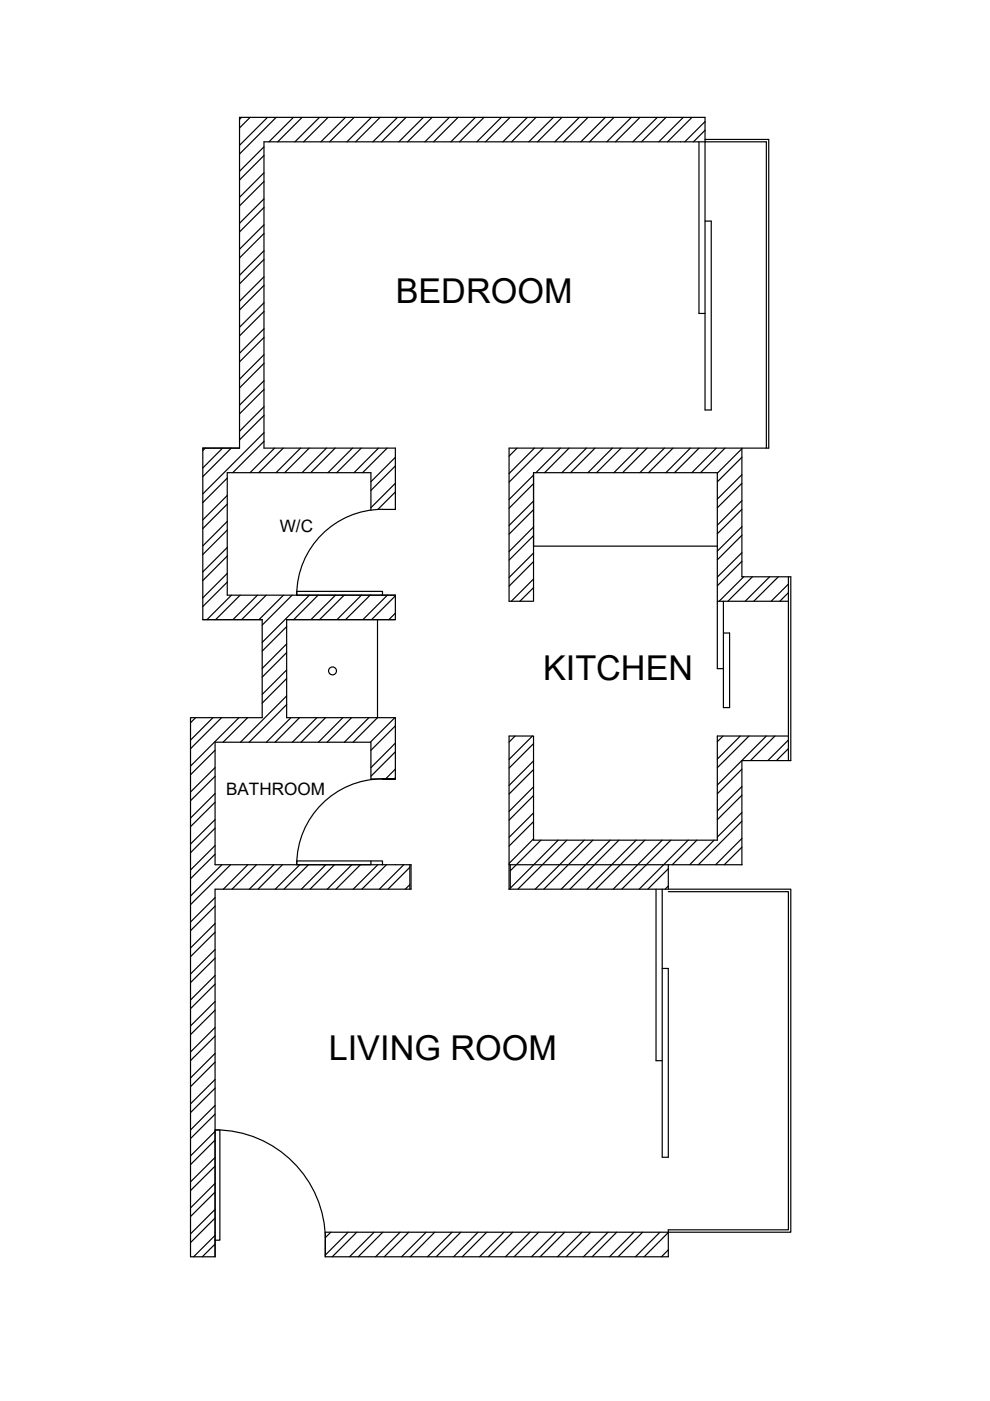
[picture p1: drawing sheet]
<svg xmlns="http://www.w3.org/2000/svg" width="210mm" height="297mm" viewBox="0 0 210 297" stroke-linecap="round" stroke-linejoin="round" font-family="sans-serif">
<defs><g id="words">
<g font-size="7.3">
<text x="83.9" y="64.2">BEDROOM</text>
<text x="115.1" y="144.2">KITCHEN</text>
<text x="69.7" y="224.8">LIVING ROOM</text>
</g>
<g font-size="3.6">
<text x="59.3" y="112.8">W/C</text>
<text x="47.9" y="168.5">BATHROOM</text>
</g>
</g></defs>
<!-- layer: 0 -->
<g fill="none" stroke="#000" stroke-width=".25">
<path d="M51.2 24.9l-.4 .4M53 24.9l-2.2 2.2M56 31.1l-5.2 5.2M56 36.6l-5.2 5.2M56 33l-5.2 5.2M56 38.5l-5.2 5.2M56.7 24.9l-5.9 5.9M58.6 24.9l-7.8 7.8M62.2 24.9l-5.2 5.2M64.1 24.9l-5.2 5.2M67.7 24.9l-5.2 5.2M69.6 24.9l-5.2 5.2"/>
<path d="M73.2 24.9l-5.2 5.2M75.1 24.9l-5.2 5.2M78.7 24.9l-5.1 5.2M80.6 24.9l-5.2 5.2M84.3 24.9l-5.2 5.2M86.1 24.9l-5.2 5.2M89.8 24.9l-5.2 5.2M91.6 24.9l-5.2 5.2M95.3 24.9l-5.2 5.2M97.1 24.9l-5.2 5.2M100.8 24.9l-5.2 5.2M102.6 24.9l-5.2 5.2"/>
<path d="M106.3 24.9l-5.2 5.2M108.1 24.9l-5.2 5.2M111.8 24.9l-5.2 5.2M113.7 24.9l-5.2 5.2M117.3 24.9l-5.2 5.2M119.2 24.9l-5.2 5.2M122.8 24.9l-5.2 5.2M124.7 24.9l-5.2 5.2M128.3 24.9l-5.1 5.2M130.2 24.9l-5.2 5.2M133.9 24.9l-5.2 5.2M135.7 24.9l-5.2 5.2"/>
<path d="M139.4 24.9l-5.2 5.2M141.2 24.9l-5.2 5.2M144.9 24.9l-5.2 5.2M146.7 24.9l-5.2 5.2M148.2 30.1v36.4h1.3M149.5 29.6h13.5v65.4h-55.1v32.5h5.2v-27.3M149.5 25.8l-4.3 4.3M149.5 27.6l-2.5 2.5M56 42.2l-5.2 5.1M56 47.7l-5.2 5.1M56 53.2l-5.2 5.2M56 58.7l-5.2 5.2"/>
<path d="M56 44l-5.2 5.2M56 49.5l-5.2 5.2M56 55l-5.2 5.2M149.5 46.9h1.3v40h-1.3v-62h-98.7v70.1h-7.8v36.4h12.6v20.8h-15.2v114.3h5.2v-78h41.6v-5.2h-6.1M56 64.2l-5.2 5.2M56 69.7l-5.2 5.2M56 75.2l-5.2 5.2M56 60.5l-5.2 5.2M56 66l-5.2 5.2M56 71.5l-5.2 5.2M56 77l-5.2 5.2M43.5 95l-.5 .5"/>
<path d="M47.2 95l-4.2 4.2M49 95l-6 6.1M56 80.7l-5.2 5.2M56 86.2l-5.2 5.2M56 91.7l-13 13M56 82.6l-5.2 5.1M56 88.1l-5.2 5.2M56 93.6l-6.7 6.6M58.2 95l-5.2 5.2M60.1 95l-5.3 5.2M63.7 95l-5.2 5.2M65.6 95l-5.2 5.2"/>
<path d="M69.2 95l-5.2 5.2M71.1 95l-5.2 5.2M74.7 95l-5.2 5.2M76.6 95l-5.2 5.2M80.2 95l-5.1 5.2M82.1 95l-5.2 5.2M83.8 97l-5.2 5.1M83.8 98.8l-5.2 5.2M109.6 95l-1.7 1.7M113.3 95l-5.4 5.4M115.2 95l-7.3 7.2M118.8 95l-5.2 5.2"/>
<path d="M120.7 95l-5.2 5.2M124.3 95l-5.2 5.2M126.2 95l-5.2 5.2M129.8 95l-5.1 5.2M131.7 95l-5.2 5.2M135.3 95l-5.1 5.2M137.2 95l-5.2 5.2M140.9 95l-5.2 5.2M142.7 95l-5.2 5.2M146.4 95l-5.2 5.2M148.2 95l-5.2 5.2M151.9 95l-5.2 5.2"/>
<path d="M153.7 95l-5.2 5.2M157.3 95.1l-5.2 5.2M157.3 97l-5.2 5.2M157.3 95v27.3h10.4v39h-10.4v22h-49.4M162.5 95v-64.9h-106.5v64.9h27.8v13h-2.7M48.2 105l-5.2 5.2M48.2 110.5l-5.2 5.3M48.2 116.1l-5.2 5.2M48.2 101.4l-5.2 5.2M48.2 106.9l-5.2 5.2M48.2 112.4l-5.2 5.2M48.2 117.9l-5.2 5.2"/>
<path d="M78.6 108.2v-8h-30.4v26h35.6v5.2h-23v20.8h23v13M81.1 108a18.2 18.2 0 0 0-18.2 18.2M83.8 102.5l-5.2 5.1M83.8 108h.1M83.8 104.3l-3.7 3.7M113.1 100.2v15.6h39M113.1 100.7l-5.2 5.2M113.1 106.2l-5.2 5.2M113.1 111.7l-5.2 5.2M113.1 117.3l-5.2 5.1M113.1 102.5l-5.2 5.3M113.1 108.1l-5.2 5.2"/>
<path d="M113.1 113.6l-5.2 5.2M113.1 119.1l-5.2 5.2M113.1 100.2h39v41.6h1.3M157.3 100.6l-5.2 5.2M157.3 106.1l-5.2 5.3M157.3 111.7l-5.2 5.2M157.3 117.2l-5.2 5.2M157.3 102.5l-5.2 5.2M157.3 108l-5.2 5.2M157.3 113.5l-5.2 5.2M157.3 119l-5.2 5.2M48.2 121.6l-5.2 5.2"/>
<path d="M48.2 123.4l-5.2 5.2M49.1 126.2l-5.2 5.2M50.9 126.2l-5.2 5.2M54.6 126.2l-5.2 5.2M56.4 126.2l-5.2 5.2M60.1 126.2l-5.2 5.2M60.8 136.5l-5.2 5.2M60.8 132.9l-5.2 5.1M60.8 138.4l-5.2 5.2M61.9 126.2l-6.3 6.3M62.9 125.4h18.2v.8h-18.2zM65.6 126.2l-10 10"/>
<path d="M67.4 126.2l-5.1 5.2M71.1 126.2l-5.2 5.2M73 126.2l-5.2 5.2M76.6 126.2l-5.2 5.2M78.5 126.2l-5.2 5.2M80 131.4v20.8l-5.1 5.2M82.1 126.2l-5.2 5.2M83.8 130l-1.3 1.4M83.8 126.3l-5 5.1M113.1 122.8l-4.7 4.7M113.1 124.6l-2.9 2.9M152.1 127.5h15.1"/>
<path d="M153.4 127.5v22.5h1.3v-15.8h-1.3M157.7 122.3l-5.2 5.2M159.5 122.3l-5.2 5.2M163.2 122.3l-5.2 5.2M165 122.3l-5.2 5.2M167.2 123.8l-3.7 3.7M167.2 125.7l-1.9 1.8M167.2 122.3v39M41.5 152.2l-1.1 1M45.2 152.2l-4.8 4.7M45.6 159.1l-5.2 5.2M47 152.2l-6.6 6.5"/>
<path d="M50.7 152.2l-10.3 10.2M52.5 152.2l-5.2 5.2M60.8 142l-5.2 5.2M60.8 147.5l-9.8 9.9M60.8 143.9l-5.2 5.2M60.8 149.4l-8 8M61.7 152.2l-5.2 5.2M63.5 152.2l-5.2 5.2M67.2 152.2l-5.2 5.2M69 152.2l-5.2 5.2M72.7 152.2l-5.2 5.2M74.5 152.2l-5.2 5.2"/>
<path d="M78.2 152.2l-5.2 5.2M83.7 152.2l-5.2 5.2M83.8 157.6l-5.2 5.2M83.8 153.9l-5.2 5.2M83.8 159.4l-5.2 5.2M109.2 156.1l-1.3 1.2M112.9 156.1l-5 4.9M113.1 157.7l-5.2 5.1M153.3 156.1l-1.2 1.2M157 156.1l-4.9 4.8M158.8 156.1l-6.7 6.7M162.5 156.1l-10.4 10.3"/>
<path d="M164.3 156.1l-5.2 5.2M167.2 156.1h-15.1v22h-39v-22h-5.2v32.4M167.2 156.9l-4.4 4.4M167.2 158.7l-2.6 2.6M45.6 162.7l-5.2 5.2M45.6 168.2l-5.2 5.3M45.6 173.8l-5.2 5.2M45.6 179.3l-5.2 5.2M45.6 164.6l-5.2 5.2M45.6 170.1l-5.2 5.2M45.6 175.6l-5.2 5.2M81.1 165.2h2.7h-5.2v-7.8h-33v25.9h33v-.8"/>
<path d="M81.1 165.1a18.2 18.2 0 0 0-18.2 18.2M83.8 163.1l-2 2.1M83.8 164.9l-.2 .3M113.1 172.4l-5.2 5.1M113.1 161.3l-5.2 5.2M113.1 166.8l-5.2 5.2M113.1 177.9l-5.2 5.2M113.1 163.2l-5.2 5.2M113.1 168.7l-5.2 5.2M113.1 174.2l-5.2 5.2M114.7 178.1l-6.5 6.5M118.3 178.1l-10.1 10.2"/>
<path d="M120.2 178.1l-10.4 10.4M123.9 178.1l-10.4 10.4M125.7 178.1l-10.4 10.4M129.4 178.1l-10.4 10.4M131.2 178.1l-10.4 10.4M134.9 178.1l-10.4 10.4M136.7 178.1l-10.4 10.4M140.4 178.1l-10.4 10.4M142.2 178.1l-10.4 10.4M145.9 178.1l-10.4 10.4M147.8 178.1l-5.3 5.2M151.4 178.1l-5.2 5.2"/>
<path d="M157.3 166.8l-5.2 5.2M157.3 172.3l-5.2 5.2M157.3 177.8l-5.6 5.5M157.3 163.1l-5.2 5.2M157.3 168.6l-5.2 5.2M157.3 174.1l-9.2 9.2M157.3 179.6l-3.7 3.7M45.6 190.3l-5.2 5.2M45.6 195.8l-5.2 5.2M45.6 181.1l-5.2 5.2M45.6 192.1l-5.2 5.2M45.6 197.6l-5.2 5.2"/>
<path d="M47 183.3l-6.6 6.7M48.9 183.3l-8.5 8.5M52.5 183.3l-5.1 5.2M54.4 183.3l-5.2 5.2M58.1 183.3l-5.2 5.2M59.9 183.3l-5.2 5.2M62.9 182.5h18.2v.8h-18.2zM63.6 183.3l-5.2 5.2M65.4 183.3l-5.2 5.2M69.1 183.3l-5.2 5.2M70.9 183.3l-5.2 5.2M74.6 183.3l-5.2 5.2"/>
<path d="M76.4 183.3l-5.2 5.2M80.1 183.3l-5.2 5.2M81.9 183.3l-5.2 5.2M85.6 183.3l-5.2 5.2M86.9 187.6l-1 .9M86.9 183.9l-4.6 4.6M86.9 183.3v5.2M107.9 188.5h33.8M108.2 183.3v5.2M139.1 188.5v36.4h1.3M140.4 188.5v56.9h1.3v-40.1h-1.3M141.7 183.3v5.2h26v72.8h-98.7v5.2h72.7v-5.8h25.5v-71.6h-25.5"/>
<path d="M141.7 187.8l-.7 .7M141.7 184.2l-4.3 4.3M157.3 183.3h-.1M45.6 201.3l-5.2 5.2M45.6 206.8l-5.2 5.2M45.6 212.3l-5.2 5.2M45.6 217.8l-5.2 5.2M45.6 203.2l-5.2 5.1M45.6 208.7l-5.2 5.2M45.6 214.2l-5.2 5.2M45.6 219.7l-5.2 5.2M45.6 239.6h1v23.3h-1z"/>
<path d="M45.6 223.3l-5.2 5.3M45.6 228.9l-5.2 5.2M45.6 234.4l-5.2 5.2M45.6 239.9l-5.2 5.2M45.6 225.2l-5.2 5.2M45.6 230.7l-5.2 5.2M45.6 236.2l-5.2 5.2M45.6 239.6a23.4 23.4 0 0 1 23.4 23.3M45.6 245.4l-5.2 5.2M45.6 250.9l-5.2 5.2M45.6 256.4l-5.2 5.2M45.6 241.7l-5.2 5.2"/>
<path d="M45.6 247.2l-5.2 5.2M45.6 252.7l-5.2 5.2M45.6 258.2l-5.2 5.3M45.6 261.9l-4.6 4.6M45.6 263.8l-2.7 2.7M70.1 261.3l-1.1 1.1M73.8 261.3l-4.8 4.8M75.6 261.3l-5.2 5.2M79.3 261.3l-5.2 5.2M81.2 261.3l-5.2 5.2M84.8 261.3l-5.2 5.2M86.7 261.3l-5.2 5.2"/>
<path d="M90.3 261.3l-5.2 5.2M92.2 261.3l-5.2 5.2M95.8 261.3l-5.2 5.2M97.7 261.3l-5.2 5.2M101.4 261.3l-5.2 5.2M103.2 261.3l-5.2 5.2M106.9 261.3l-5.2 5.2M108.7 261.3l-5.2 5.2M112.4 261.3l-5.2 5.2M114.2 261.3l-5.2 5.2M117.9 261.3l-5.2 5.2M119.7 261.3l-5.2 5.2"/>
<path d="M123.4 261.3l-5.2 5.2M125.2 261.3l-5.2 5.2M128.9 261.3l-5.2 5.2M130.8 261.3l-5.3 5.2M134.4 261.3l-5.2 5.2M136.3 261.3l-5.3 5.2M139.9 261.3l-5.2 5.2M141.7 265l-1.5 1.5M141.7 261.3l-5.1 5.2"/>
<circle cx="70.5" cy="142.2" r=".84"/>
</g>
<use href="#words"/>
</svg>
